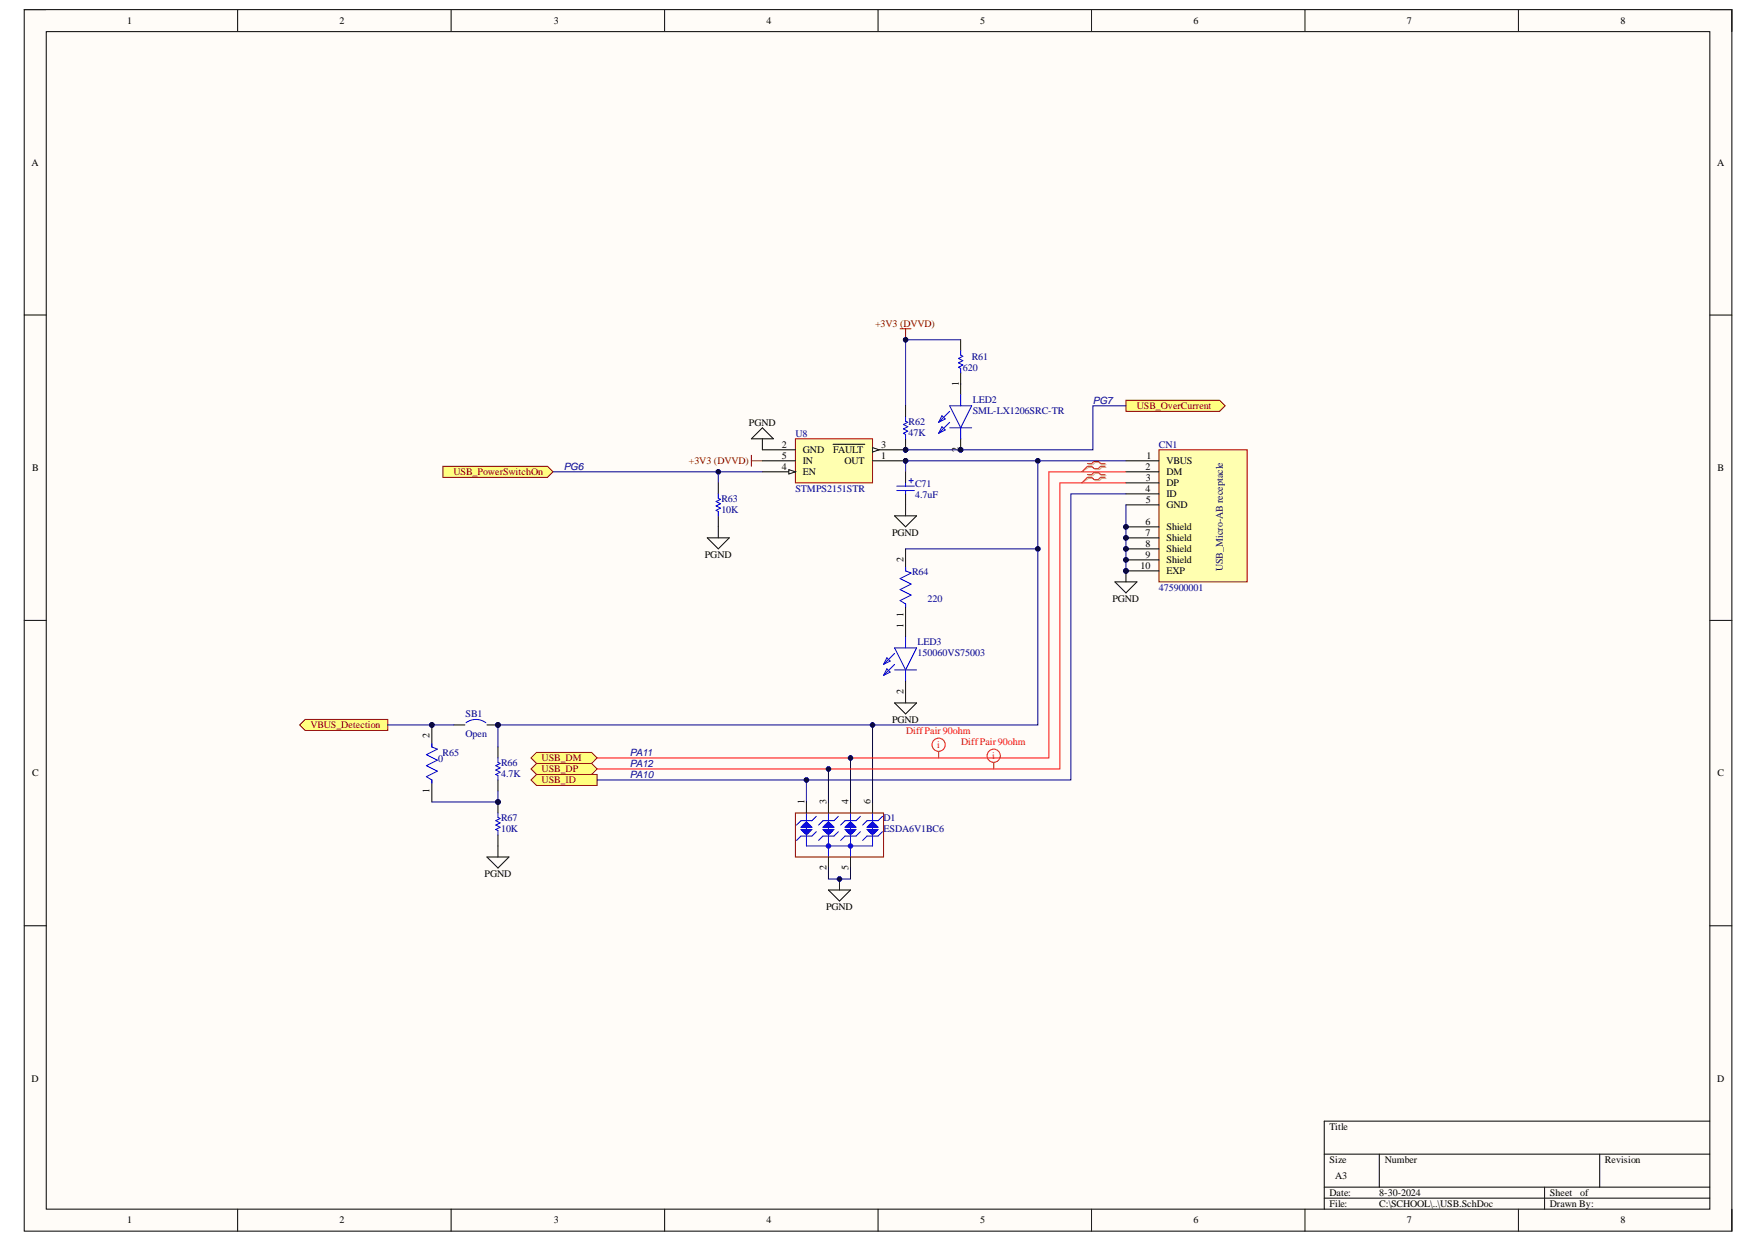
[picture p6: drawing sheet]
<svg xmlns="http://www.w3.org/2000/svg" width="297mm" height="210mm" viewBox="0 0 297 210" stroke-linecap="round" stroke-linejoin="round" font-family="sans-serif">
<defs><g id="words">
<g font-size="1.7">
<text x="21.5" y="4.1">1</text>
<text x="57.3" y="4.1">2</text>
<text x="93.6" y="4.1">3</text>
<text x="129.5" y="4.1">4</text>
<text x="165.6" y="4.1">5</text>
<text x="201.7" y="4.1">6</text>
<text x="237.7" y="4.1">7</text>
<text x="273.8" y="4.1">8</text>
<text x="5.3" y="28">A</text>
<text x="290.1" y="28">A</text>
<text x="162" y="65.2" transform="rotate(-90 162 65.2)">1</text>
<text x="126.5" y="71.9">PGND</text>
<text x="132.1" y="75.6">2</text>
<text x="132.1" y="77.5">5</text>
<text x="135.7" y="76.6">GND</text>
<text x="140.8" y="76.6">FAULT</text>
<text x="148.9" y="77.5">1</text>
<text x="148.9" y="75.6">3</text>
<text x="162" y="76.4" transform="rotate(-90 162 76.4)">2</text>
<text x="193.7" y="77.5">1</text>
<text x="5.4" y="79.6">B</text>
<text x="132.1" y="79.4">4</text>
<text x="135.7" y="78.4">IN</text>
<text x="135.7" y="80.3">EN</text>
<text x="142.7" y="78.4">OUT</text>
<text x="193.5" y="79.4">2</text>
<text x="193.5" y="83.1">4</text>
<text x="193.6" y="81.2">3</text>
<text x="197.1" y="78.4">VBUS</text>
<text x="197.1" y="80.3">DM</text>
<text x="197.1" y="82.1">DP</text>
<text x="290.2" y="79.6">B</text>
<text x="193.5" y="88.7">6</text>
<text x="193.6" y="84.9">5</text>
<text x="197.1" y="84">ID</text>
<text x="197.1" y="85.9">GND</text>
<text x="197.1" y="89.6">Shield</text>
<text x="119.1" y="94.2">PGND</text>
<text x="150.7" y="90.5">PGND</text>
<text x="152.7" y="95" transform="rotate(-90 152.7 95)">2</text>
<text x="193.5" y="90.5">7</text>
<text x="193.5" y="92.4">8</text>
<text x="193.5" y="94.2">9</text>
<text x="197.1" y="91.4">Shield</text>
<text x="197.1" y="93.3">Shield</text>
<text x="197.1" y="95.2">Shield</text>
<text x="187.9" y="101.7">PGND</text>
<text x="192.7" y="96.1">10</text>
<text x="197.1" y="97">EXP</text>
<text x="152.7" y="106.1" transform="rotate(-90 152.7 106.1)">1</text>
<text x="152.7" y="104.2" transform="rotate(-90 152.7 104.2)">1</text>
<text x="152.7" y="117.3" transform="rotate(-90 152.7 117.3)">2</text>
<text x="72.6" y="124.7" transform="rotate(-90 72.6 124.7)">2</text>
<text x="150.7" y="122.1">PGND</text>
<text x="5.4" y="131.2">C</text>
<text x="290.2" y="131.2">C</text>
<text x="72.6" y="134" transform="rotate(-90 72.6 134)">1</text>
<text x="135.9" y="135.9" transform="rotate(-90 135.9 135.9)">1</text>
<text x="139.7" y="135.9" transform="rotate(-90 139.7 135.9)">3</text>
<text x="143.4" y="135.9" transform="rotate(-90 143.4 135.9)">4</text>
<text x="147.1" y="135.9" transform="rotate(-90 147.1 135.9)">6</text>
<text x="81.9" y="148.2">PGND</text>
<text x="139.7" y="147.1" transform="rotate(-90 139.7 147.1)">2</text>
<text x="143.4" y="147.1" transform="rotate(-90 143.4 147.1)">5</text>
<text x="139.6" y="153.7">PGND</text>
<text x="5.3" y="182.8">D</text>
<text x="290.1" y="182.8">D</text>
<text x="224.7" y="190.9">Title</text>
<text x="224.7" y="196.5">Size</text>
<text x="234" y="196.5">Number</text>
<text x="271.2" y="196.5">Revision</text>
<text x="224.7" y="202.1">Date:</text>
<text x="224.7" y="203.9">File:</text>
<text x="225.6" y="199.3">A3</text>
<text x="233" y="202.1">8-30-2024</text>
<text x="233" y="203.9">C:\SCHOOL\..\USB.SchDoc</text>
<text x="261.9" y="202.1">Sheet</text>
<text x="261.9" y="203.9">Drawn By:</text>
<text x="267" y="202.1">of</text>
<text x="21.5" y="206.7">1</text>
<text x="57.3" y="206.7">2</text>
<text x="93.6" y="206.7">3</text>
<text x="129.5" y="206.7">4</text>
<text x="165.6" y="206.7">5</text>
<text x="201.7" y="206.7">6</text>
<text x="237.7" y="206.7">7</text>
<text x="273.8" y="206.7">8</text>
</g>
<g font-size="1.7" fill="#800000">
<text x="147.9" y="55.2">+3V3 (DVVD)</text>
<text x="192.1" y="69.1">USB_OverCurrent</text>
<text x="76.6" y="80.3">USB_PowerSwitchOn</text>
<text x="116.4" y="78.4">+3V3 (DVVD)</text>
<text x="52.4" y="123.1">VBUS_Detection</text>
<text x="91.5" y="128.6">USB_DM</text>
<text x="91.5" y="130.5">USB_DP</text>
<text x="91.5" y="132.3">USB_ID</text>
</g>
<g font-size="1.7" fill="#000080">
<text x="162.7" y="62.6">620</text>
<text x="164.2" y="60.8">R61</text>
<text x="153.5" y="71.8">R62</text>
<text x="164.3" y="68">LED2</text>
<text x="164.3" y="69.9">SML-LX1206SRC-TR</text>
<text x="134.4" y="73.8">U8</text>
<text x="153.5" y="73.6">47K</text>
<text x="195.8" y="75.6">CN1</text>
<text x="134.4" y="83.1">STMPS2151STR</text>
<text x="154.6" y="82.3">C71</text>
<text x="121.9" y="84.8">R63</text>
<text x="121.9" y="86.6">10K</text>
<text x="154.6" y="84.2">4.7uF</text>
<text x="154.1" y="97.2">R64</text>
<text x="156.7" y="101.7">220</text>
<text x="195.8" y="99.8">475900001</text>
<text x="206.6" y="96.5" transform="rotate(-90 206.6 96.5)">USB_Micro-AB receptacle</text>
<text x="155" y="108.9">LED3</text>
<text x="155" y="110.8">150060VS75003</text>
<text x="78.7" y="121.2">SB1</text>
<text x="78.7" y="124.6">Open</text>
<text x="74" y="128.8">0</text>
<text x="74.8" y="127.7">R65</text>
<text x="84.7" y="129.4">R66</text>
<text x="84.7" y="131.2">4.7K</text>
<text x="84.7" y="138.7">R67</text>
<text x="84.7" y="140.5">10K</text>
<text x="149.3" y="138.7">D1</text>
<text x="149.3" y="140.5">ESDA6V1BC6</text>
</g>
<g font-size="1.7" fill="#0c0087">
<text x="184.7" y="68.2">PG7</text>
<text x="95.2" y="79.4">PG6</text>
<text x="106.4" y="131.4">PA10</text>
<text x="106.4" y="129.6">PA12</text>
<text x="106.4" y="127.7">PA11</text>
</g>
<g font-size="1.7" fill="#f00">
<text x="153.1" y="124">DiffPair90ohm</text>
<text x="162.4" y="125.8">DiffPair90ohm</text>
<text x="158.3" y="126.4">i</text>
<text x="167.6" y="128.3">i</text>
</g>
</g></defs>
<path d="M4.1 1.6h288.5v206.5h-288.5z" fill-rule="evenodd" fill="#fffcf8"/>
<path d="M4.1 1.6h288.5v206.5h-288.5z" fill="none" stroke="#000" stroke-width=".17"/>
<path d="M7.8 5.3h281.1v199.1h-281.1z" fill-rule="evenodd" fill="#fffcf8"/>
<g fill="none" stroke="#000" stroke-width=".17">
<path d="M4.1 1.6h3.7M7.8 5.3h281.1v199.1h-281.1zM40.2 1.6v3.7M76.2 1.6v3.7M112.3 1.6v3.7M148.4 1.6v3.7M184.4 1.6v3.7M220.5 1.6v3.7M256.6 1.6v3.7M288.9 1.6h3.7v3.7M4.1 53.2h3.7M288.9 53.2h3.7"/>
<path d="M4.1 104.8h3.7M288.9 104.8h3.7M4.1 156.5h3.7M288.9 156.5h3.7M223.8 195.1h65.1M233.1 195.1v5.5M270.3 195.1v5.5M288.9 189.5h-65.1v14.9M40.2 204.4v3.7M76.2 204.4v3.7M112.3 204.4v3.7M148.4 204.4v3.7"/>
<path d="M184.4 204.4v3.7M220.5 204.4v3.7M223.8 200.6h65.1M223.8 202.5h65.1M256.6 204.4v3.7M261 200.6v3.8M292.6 204.4v3.7"/>
</g>
<path d="M74.8 78.8h17.7l.9 .9-.9 1h-17.7z" fill-rule="evenodd" fill="#ffff80"/>
<path d="M74.8 78.8h17.7l.9 .9-.9 1h-17.7z" fill="none" stroke="#800000" stroke-width=".17"/>
<path d="M190.2 67.7h15.9l.9 .9-.9 .9h-15.9z" fill-rule="evenodd" fill="#ffff80"/>
<path d="M190.2 67.7h15.9l.9 .9-.9 .9h-15.9z" fill="none" stroke="#800000" stroke-width=".17"/>
<path d="M162.3 57.4v1.9M162.3 63v1.9" fill="none" stroke="#000" stroke-width=".17"/>
<path d="M162.3 59.3v.7l.4 .2-.8 .4 .8 .4-.8 .3 .8 .4-.8 .4 .4 .2v.7" fill="none" stroke="#00f" stroke-width=".17"/>
<path d="M89.7 128.1l.9-.9h9.4l.9 .9-.9 .9h-9.4z" fill-rule="evenodd" fill="#ffff80"/>
<path d="M89.7 128.1l.9-.9h9.4l.9 .9-.9 .9h-9.4z" fill="none" stroke="#800000" stroke-width=".17"/>
<path d="M89.7 130l.9-1h9.4l.9 1-.9 .9h-9.4z" fill-rule="evenodd" fill="#ffff80"/>
<path d="M89.7 130l.9-1h9.4l.9 1-.9 .9h-9.4z" fill="none" stroke="#800000" stroke-width=".17"/>
<path d="M153 79.7v1.9M153 83.5v1.8" fill="none" stroke="#000" stroke-width=".17"/>
<path d="M151.5 82.2h3M151.5 82.9h3M153 81.6v.6M153 82.9v.6M153.6 81.2h.7M153.9 80.9v.7" fill="none" stroke="#00f" stroke-width=".17"/>
<circle cx="153" cy="77.9" r=".37" fill="#000080"/>
<circle cx="153" cy="77.9" r=".37" fill="none" stroke="#000080" stroke-width=".17"/>
<circle cx="153" cy="76" r=".37" fill="#000080"/>
<circle cx="153" cy="76" r=".37" fill="none" stroke="#000080" stroke-width=".17"/>
<path d="M134.4 74.2h13v7.4h-13z" fill-rule="evenodd" fill="#ffffb0"/>
<path d="M134.4 74.2h13v7.4h-13z" fill="none" stroke="#800000" stroke-width=".17"/>
<path d="M128.8 76h5.6M128.8 77.9h5.6M128.8 79.7h5.6" fill="none" stroke="#000" stroke-width=".17"/>
<path d="M133.3 79.4l1.1 .3-1.1 .4z" fill="#f8fcff"/>
<path d="M133.3 79.4l1.1 .3-1.1 .4zM147.4 77.9h5.6" fill="none" stroke="#000" stroke-width=".17"/>
<circle cx="153" cy="77.9" r=".37" fill="#000080"/>
<circle cx="153" cy="77.9" r=".37" fill="none" stroke="#000080" stroke-width=".17"/>
<path d="M147.4 76h5.6" fill="none" stroke="#000" stroke-width=".17"/>
<path d="M147.4 75.7l1.1 .3-1.1 .4z" fill="#f8fcff"/>
<path d="M140.8 75.1h5.3M147.4 75.7l1.1 .3-1.1 .4z" fill="none" stroke="#000" stroke-width=".17"/>
<circle cx="153" cy="76" r=".37" fill="#000080"/>
<circle cx="153" cy="76" r=".37" fill="none" stroke="#000080" stroke-width=".17"/>
<path d="M121.4 81.6v1.9M121.4 87.2v1.8" fill="none" stroke="#000" stroke-width=".17"/>
<path d="M121.4 83.5v.7l.3 .2-.7 .4 .7 .3-.7 .4 .7 .4-.7 .4 .4 .1v.8" fill="none" stroke="#00f" stroke-width=".17"/>
<circle cx="153" cy="76" r=".37" fill="#000080"/>
<circle cx="153" cy="76" r=".37" fill="none" stroke="#000080" stroke-width=".17"/>
<path d="M153 74.2v1.8" fill="none" stroke="#000" stroke-width=".17"/>
<circle cx="153" cy="76" r=".37" fill="#000080"/>
<circle cx="153" cy="76" r=".37" fill="none" stroke="#000080" stroke-width=".17"/>
<path d="M153 68.6v1.8" fill="none" stroke="#000" stroke-width=".17"/>
<path d="M153 70.4v.8l.4 .2-.8 .3 .8 .4-.8 .4 .8 .4-.8 .3 .4 .2v.8" fill="none" stroke="#00f" stroke-width=".17"/>
<g fill="none" stroke="#f00" stroke-width=".17">
<path d="M183.7 78.3h.8l.3-.3h.8l.4 .3h.7M186.7 78.8h-.7l-.4 .4h-.8l-.3-.4h-.8l-.9 .9M183.7 80.2h.8l.3-.4h.8l.4 .4h.7M186.7 80.7h-.7l-.4 .3h-.8l-.3-.3h-.8l-.9 .9M158.6 127v1.1M167.9 128.8v1.2"/>
<circle cx="158.6" cy="125.9" r="1.12"/>
<circle cx="167.9" cy="127.7" r="1.12"/>
</g>
<path d="M183.9 78.5h.8l.3-.3h.8l.4 .3h.7M186.9 79h-.7l-.4 .4h-.8l-.3-.4h-.8l-1.1 .7M183.9 80.4h.8l.3-.4h.8l.4 .4h.7M186.9 80.9h-.7l-.4 .3h-.8l-.3-.3h-.8l-1.1 .7" fill="none" stroke="#d0a19e" stroke-width=".17"/>
<circle cx="190.2" cy="89" r=".37" fill="#000080"/>
<circle cx="190.2" cy="89" r=".37" fill="none" stroke="#000080" stroke-width=".17"/>
<circle cx="190.2" cy="90.9" r=".37" fill="#000080"/>
<circle cx="190.2" cy="90.9" r=".37" fill="none" stroke="#000080" stroke-width=".17"/>
<circle cx="190.2" cy="92.8" r=".37" fill="#000080"/>
<circle cx="190.2" cy="92.8" r=".37" fill="none" stroke="#000080" stroke-width=".17"/>
<circle cx="190.2" cy="94.6" r=".37" fill="#000080"/>
<circle cx="190.2" cy="94.6" r=".37" fill="none" stroke="#000080" stroke-width=".17"/>
<circle cx="190.2" cy="96.5" r=".37" fill="#000080"/>
<circle cx="190.2" cy="96.5" r=".37" fill="none" stroke="#000080" stroke-width=".17"/>
<path d="M195.8 76h14.9v22.3h-14.9z" fill-rule="evenodd" fill="#ffffb0"/>
<path d="M195.8 76h14.9v22.3h-14.9z" fill="none" stroke="#800000" stroke-width=".17"/>
<path d="M190.2 77.9h5.6M190.2 79.7h5.6M190.2 81.6h5.6M190.2 83.5h5.6M190.2 85.3h5.6M190.2 89h5.6" fill="none" stroke="#000" stroke-width=".17"/>
<circle cx="190.2" cy="89" r=".37" fill="#000080"/>
<circle cx="190.2" cy="89" r=".37" fill="none" stroke="#000080" stroke-width=".17"/>
<path d="M190.2 90.9h5.6" fill="none" stroke="#000" stroke-width=".17"/>
<circle cx="190.2" cy="90.9" r=".37" fill="#000080"/>
<circle cx="190.2" cy="90.9" r=".37" fill="none" stroke="#000080" stroke-width=".17"/>
<path d="M190.2 92.8h5.6" fill="none" stroke="#000" stroke-width=".17"/>
<circle cx="190.2" cy="92.8" r=".37" fill="#000080"/>
<circle cx="190.2" cy="92.8" r=".37" fill="none" stroke="#000080" stroke-width=".17"/>
<path d="M190.2 94.6h5.6" fill="none" stroke="#000" stroke-width=".17"/>
<circle cx="190.2" cy="94.6" r=".37" fill="#000080"/>
<circle cx="190.2" cy="94.6" r=".37" fill="none" stroke="#000080" stroke-width=".17"/>
<path d="M190.2 96.5h5.6" fill="none" stroke="#000" stroke-width=".17"/>
<circle cx="190.2" cy="96.5" r=".37" fill="#000080"/>
<circle cx="190.2" cy="96.5" r=".37" fill="none" stroke="#000080" stroke-width=".17"/>
<path d="M136.3 135.5v1.9M140 135.5v1.9M143.7 135.5v1.9M147.4 135.5v1.9M140 144.8v1.9M143.7 144.8v1.9" fill="none" stroke="#000" stroke-width=".17"/>
<path d="M142.8 138.7h1.8M143 139.6h1.4M143.1 139.8v-.4h1.2v.4M143.3 139.8v-.5h.8v.5M143.5 139.1l-.7 .7h1.8l-.7-.7M143.5 139.1h.4M143.5 139.1v.7M143.7 137.4v7.4M143.9 139.1v.7" fill="none" stroke="#00f" stroke-width=".17"/>
<circle cx="143.7" cy="143" r=".37" fill="#00f"/>
<g fill="none" stroke="#00f" stroke-width=".17">
<path d="M135.5 139.6h1.5M135.7 139.8v-.4h1.1v.4M135.9 139.8v-.5h.7v.5M136.1 139.1h.3M136.1 139.1l-.8 .7h1.9l-.8-.7M136.1 139.1v.7M136.3 137.4v5.6h11.1v-5.6M136.4 139.1v.7M137.9 138l-.7 .7h-1.9l-.7 .7M139.2 139.6h1.5M139.4 139.8v-.4h1.1v.4M139.6 139.8v-.5h.8v.5"/>
<path d="M139.8 139.1h.4M139.8 139.1l-.8 .7h1.9l-.7-.7M139.8 139.1v.7M140 137.4v7.4M140.2 139.1v.7M141.7 138l-.8 .7h-1.9l-.7 .7M142.8 138.7l-.8 .7M145.4 138l-.8 .7M146.7 139.6h1.5M146.9 139.8v-.4h1.1v.4M147.1 139.8v-.5h.7v.5M147.2 139.1l-.7 .7h1.9l-.8-.7"/>
<path d="M147.2 139.1h.4M147.2 139.1v.7M147.6 139.1v.7M149.1 138l-.7 .7h-1.9l-.7 .7M135.5 140.4h1.5M135.7 140.2v.4h1.1v-.4M135.9 140.2v.5h.7v-.5M136.1 140.9h.3M136.1 140.9l-.8-.7h1.9l-.8 .7M136.1 140.2v.7M136.4 140.2v.7M137.9 140.6l-.7 .7h-1.9l-.7 .7"/>
<path d="M139.2 140.4h1.5M139.4 140.2v.4h1.1v-.4M139.6 140.2v.5h.8v-.5M139.8 140.9h.4M139.8 140.9l-.8-.7h1.9l-.7 .7M139.8 140.2v.7M140.2 140.2v.7M141.7 140.6l-.8 .7h-1.9l-.7 .7M143 140.4h1.4M143.1 140.2v.4h1.2v-.4M143.3 140.2v.5h.8v-.5M143.5 140.9l-.7-.7h1.8l-.7 .7"/>
<path d="M143.5 140.9h.4M143.5 140.2v.7M143.9 140.2v.7M145.4 140.6l-.8 .7h-1.8l-.8 .7M146.7 140.4h1.5M146.9 140.2v.4h1.1v-.4M147.1 140.2v.5h.7v-.5M147.2 140.9h.4M147.2 140.9l-.7-.7h1.9l-.8 .7M147.2 140.2v.7M147.6 140.2v.7M149.1 140.6l-.7 .7h-1.9l-.7 .7"/>
<circle cx="143.7" cy="143" r=".37"/>
</g>
<circle cx="140" cy="143" r=".37" fill="#00f"/>
<g fill="none" stroke="#00f" stroke-width=".17">
<path d="M149.8 113l.6 .6-1.1 .6zM149.8 111.2l.6 .5-1.1 .6zM151.1 109.5h3.8l-1.9 3.7zM151.1 113.2h3.8M151.1 112.3l-1.8 1.9M151.1 110.4l-1.8 1.9M153 107.6v1.9M153 113.2v1.9M84.1 128.1v.7l.4 .2-.7 .4 .7 .4-.7 .3 .7 .4-.7 .4 .3 .2v.7"/>
<circle cx="140" cy="143" r=".37"/>
</g>
<path d="M134.4 137.4h14.9v7.4h-14.9z" fill="none" stroke="#800000" stroke-width=".17"/>
<path d="M153 105.8v1.8M153 115.1v1.8M84.1 126.2v1.9M84.1 131.8v1.9" fill="none" stroke="#000" stroke-width=".17"/>
<circle cx="84.1" cy="135.5" r=".37" fill="#000080"/>
<circle cx="84.1" cy="135.5" r=".37" fill="none" stroke="#000080" stroke-width=".17"/>
<path d="M84.1 135.5v1.9M84.1 141.1v1.9" fill="none" stroke="#000" stroke-width=".17"/>
<circle cx="84.1" cy="135.5" r=".37" fill="#000080"/>
<circle cx="84.1" cy="135.5" r=".37" fill="none" stroke="#000080" stroke-width=".17"/>
<path d="M153 95.9v.6l.9 .4-1.8 .9 1.8 .9-1.8 .9 1.8 1-1.8 .9 .9 .6v.5M84.1 137.4v.7l.4 .2-.7 .4 .7 .4-.7 .3 .7 .4-.7 .4 .3 .2v.7" fill="none" stroke="#00f" stroke-width=".17"/>
<path d="M153 92.8v3.7M153 102.1v3.7" fill="none" stroke="#000" stroke-width=".17"/>
<path d="M50.6 122.5l1-.9h13.9v1.8h-13.9z" fill-rule="evenodd" fill="#ffff80"/>
<path d="M50.6 122.5l1-.9h13.9v1.8h-13.9z" fill="none" stroke="#800000" stroke-width=".17"/>
<path d="M89.7 131.8l.9-.9h10.3v1.8h-10.3z" fill-rule="evenodd" fill="#ffff80"/>
<path d="M89.7 131.8l.9-.9h10.3v1.8h-10.3z" fill="none" stroke="#800000" stroke-width=".17"/>
<circle cx="162.3" cy="76" r=".37" fill="#000080"/>
<circle cx="162.3" cy="76" r=".37" fill="none" stroke="#000080" stroke-width=".17"/>
<path d="M162.3 74.2v1.8" fill="none" stroke="#000" stroke-width=".17"/>
<circle cx="162.3" cy="76" r=".37" fill="#000080"/>
<circle cx="162.3" cy="76" r=".37" fill="none" stroke="#000080" stroke-width=".17"/>
<path d="M162.3 64.9v1.8" fill="none" stroke="#000" stroke-width=".17"/>
<path d="M159.2 72.1l.5 .6-1.1 .5zM159.2 70.3l.5 .5-1.1 .6zM160.5 68.6h3.7l-1.9 3.7zM160.5 72.3h3.7M160.5 71.4l-1.9 1.8M160.5 69.5l-1.9 1.9M162.3 66.7v1.9M162.3 72.3v1.9" fill="none" stroke="#00f" stroke-width=".17"/>
<circle cx="73" cy="122.5" r=".37" fill="#000080"/>
<circle cx="73" cy="122.5" r=".37" fill="none" stroke="#000080" stroke-width=".17"/>
<path d="M73 122.5v3.7M73 131.8v3.7" fill="none" stroke="#000" stroke-width=".17"/>
<circle cx="73" cy="122.5" r=".37" fill="#000080"/>
<circle cx="73" cy="122.5" r=".37" fill="none" stroke="#000080" stroke-width=".17"/>
<path d="M73 125.7v.5l.9 .4-1.9 .9 1.9 1-1.9 .9 1.9 .9-1.9 1 1 .5v.6" fill="none" stroke="#00f" stroke-width=".17"/>
<circle cx="84.1" cy="122.5" r=".37" fill="#000080"/>
<circle cx="84.1" cy="122.5" r=".37" fill="none" stroke="#000080" stroke-width=".17"/>
<path d="M78.7 122.1a2.79 2.79 0 0 1 3.4 0" fill="none" stroke="#00f" stroke-width=".17"/>
<path d="M76.7 122.5h1.9M82.3 122.5h1.8" fill="none" stroke="#000" stroke-width=".17"/>
<circle cx="84.1" cy="122.5" r=".37" fill="#000080"/>
<g fill="none" stroke="#000080" stroke-width=".17">
<path d="M121.4 79.7v1.9"/>
<circle cx="84.1" cy="122.5" r=".37"/>
</g>
<circle cx="121.4" cy="79.7" r=".37" fill="#000080"/>
<g fill="none" stroke="#000080" stroke-width=".17">
<path d="M162.3 57.4h-9.3v11.2"/>
<circle cx="121.4" cy="79.7" r=".37"/>
</g>
<circle cx="153" cy="57.4" r=".37" fill="#000080"/>
<g fill="none" stroke="#000080" stroke-width=".17">
<path d="M190.2 85.3v11.2"/>
<circle cx="153" cy="57.4" r=".37"/>
</g>
<circle cx="190.2" cy="96.5" r=".37" fill="#000080"/>
<circle cx="190.2" cy="96.5" r=".37" fill="none" stroke="#000080" stroke-width=".17"/>
<circle cx="190.2" cy="94.6" r=".37" fill="#000080"/>
<circle cx="190.2" cy="94.6" r=".37" fill="none" stroke="#000080" stroke-width=".17"/>
<circle cx="190.2" cy="92.8" r=".37" fill="#000080"/>
<circle cx="190.2" cy="92.8" r=".37" fill="none" stroke="#000080" stroke-width=".17"/>
<circle cx="190.2" cy="90.9" r=".37" fill="#000080"/>
<circle cx="190.2" cy="90.9" r=".37" fill="none" stroke="#000080" stroke-width=".17"/>
<circle cx="190.2" cy="89" r=".37" fill="#000080"/>
<g fill="none" stroke="#000080" stroke-width=".17">
<path d="M140 146.7v1.9h3.7v-1.9"/>
<circle cx="190.2" cy="89" r=".37"/>
</g>
<circle cx="141.8" cy="148.6" r=".37" fill="#000080"/>
<g fill="none" stroke="#000080" stroke-width=".17">
<path d="M136.3 131.8v3.7"/>
<circle cx="141.8" cy="148.6" r=".37"/>
</g>
<circle cx="136.3" cy="131.8" r=".37" fill="#000080"/>
<g fill="none" stroke="#000080" stroke-width=".17">
<path d="M140 130v5.5"/>
<circle cx="136.3" cy="131.8" r=".37"/>
</g>
<circle cx="140" cy="130" r=".37" fill="#000080"/>
<g fill="none" stroke="#000080" stroke-width=".17">
<path d="M143.7 128.1v7.4"/>
<circle cx="140" cy="130" r=".37"/>
</g>
<circle cx="143.7" cy="128.1" r=".37" fill="#000080"/>
<g fill="none" stroke="#000080" stroke-width=".17">
<path d="M84.1 133.7v1.8"/>
<circle cx="143.7" cy="128.1" r=".37"/>
</g>
<circle cx="84.1" cy="135.5" r=".37" fill="#000080"/>
<g fill="none" stroke="#000080" stroke-width=".17">
<path d="M93.4 79.7h35.4"/>
<circle cx="84.1" cy="135.5" r=".37"/>
</g>
<circle cx="121.4" cy="79.7" r=".37" fill="#000080"/>
<g fill="none" stroke="#000080" stroke-width=".17">
<path d="M190.2 68.6h-5.5v7.4h-31.7"/>
<circle cx="121.4" cy="79.7" r=".37"/>
</g>
<circle cx="153" cy="76" r=".37" fill="#000080"/>
<circle cx="153" cy="76" r=".37" fill="none" stroke="#000080" stroke-width=".17"/>
<circle cx="162.3" cy="76" r=".37" fill="#000080"/>
<g fill="none" stroke="#000080" stroke-width=".17">
<path d="M73 135.5h11.1"/>
<circle cx="162.3" cy="76" r=".37"/>
</g>
<circle cx="84.1" cy="135.5" r=".37" fill="#000080"/>
<g fill="none" stroke="#000080" stroke-width=".17">
<path d="M84.1 122.5v3.7"/>
<circle cx="84.1" cy="135.5" r=".37"/>
</g>
<circle cx="84.1" cy="122.5" r=".37" fill="#000080"/>
<g fill="none" stroke="#000080" stroke-width=".17">
<path d="M84.1 122.5h63.3v13"/>
<circle cx="84.1" cy="122.5" r=".37"/>
</g>
<circle cx="84.1" cy="122.5" r=".37" fill="#000080"/>
<circle cx="84.1" cy="122.5" r=".37" fill="none" stroke="#000080" stroke-width=".17"/>
<circle cx="147.4" cy="122.5" r=".37" fill="#000080"/>
<g fill="none" stroke="#000080" stroke-width=".17">
<path d="M153 92.8h22.4v29.7h-28"/>
<circle cx="147.4" cy="122.5" r=".37"/>
</g>
<circle cx="147.4" cy="122.5" r=".37" fill="#000080"/>
<circle cx="147.4" cy="122.5" r=".37" fill="none" stroke="#000080" stroke-width=".17"/>
<circle cx="175.3" cy="92.8" r=".37" fill="#000080"/>
<g fill="none" stroke="#000080" stroke-width=".17">
<path d="M175.4 77.9v14.9"/>
<circle cx="175.3" cy="92.8" r=".37"/>
</g>
<circle cx="175.4" cy="77.9" r=".38" fill="#000080"/>
<circle cx="175.4" cy="77.9" r=".38" fill="none" stroke="#000080" stroke-width=".17"/>
<circle cx="175.3" cy="92.8" r=".37" fill="#000080"/>
<circle cx="175.3" cy="92.8" r=".37" fill="none" stroke="#000080" stroke-width=".17"/>
<path d="M82.3 144.8h3.7l-1.9 1.9zM84.1 143v1.8M140 150.4h3.7l-1.9 1.9zM141.8 148.6v1.8" fill="none" stroke="#000" stroke-width=".17"/>
<circle cx="141.8" cy="148.6" r=".37" fill="#000080"/>
<circle cx="141.8" cy="148.6" r=".37" fill="none" stroke="#000080" stroke-width=".17"/>
<path d="M127 74.2l1.8-1.9 1.9 1.9zM128.8 74.2v1.8M119.5 90.9h3.7l-1.8 1.9zM121.4 89v1.9M151.1 87.2h3.8l-1.9 1.8zM153 85.3v1.9M188.4 98.3h3.7l-1.9 1.9zM190.2 96.5v1.8" fill="none" stroke="#000" stroke-width=".17"/>
<circle cx="190.2" cy="96.5" r=".37" fill="#000080"/>
<g fill="none" stroke="#000080" stroke-width=".17">
<path d="M65.5 122.5h11.2"/>
<circle cx="190.2" cy="96.5" r=".37"/>
</g>
<path d="M151.1 118.8h3.8l-1.9 1.9zM153 116.9v1.9" fill="none" stroke="#000" stroke-width=".17"/>
<circle cx="73" cy="122.5" r=".37" fill="#000080"/>
<circle cx="73" cy="122.5" r=".37" fill="none" stroke="#000080" stroke-width=".17"/>
<path d="M152.1 55.6h1.8M153 55.6v1.8" fill="none" stroke="#800000" stroke-width=".17"/>
<circle cx="153" cy="57.4" r=".37" fill="#000080"/>
<g fill="none" stroke="#000080" stroke-width=".17">
<path d="M190.2 83.5h-9.3v48.3h-80"/>
<circle cx="153" cy="57.4" r=".37"/>
</g>
<path d="M127 76.9v1.9M127 77.9h1.8" fill="none" stroke="#800000" stroke-width=".17"/>
<circle cx="136.3" cy="131.8" r=".37" fill="#000080"/>
<circle cx="136.3" cy="131.8" r=".37" fill="none" stroke="#000080" stroke-width=".17"/>
<path d="M190.2 81.6h-11.1v48.4h-78.2" fill="none" stroke="#f00" stroke-width=".17"/>
<circle cx="140" cy="130" r=".37" fill="#000080"/>
<circle cx="140" cy="130" r=".37" fill="none" stroke="#000080" stroke-width=".17"/>
<path d="M190.2 79.7h-13v48.4h-76.3" fill="none" stroke="#f00" stroke-width=".17"/>
<circle cx="143.7" cy="128.1" r=".37" fill="#000080"/>
<g fill="none" stroke="#000080" stroke-width=".17">
<path d="M190.2 77.9h-37.2v1.8"/>
<circle cx="143.7" cy="128.1" r=".37"/>
</g>
<circle cx="175.4" cy="77.9" r=".38" fill="#000080"/>
<circle cx="175.4" cy="77.9" r=".38" fill="none" stroke="#000080" stroke-width=".17"/>
<circle cx="153" cy="77.9" r=".37" fill="#000080"/>
<circle cx="153" cy="77.9" r=".37" fill="none" stroke="#000080" stroke-width=".17"/>
<use href="#words"/>
</svg>
